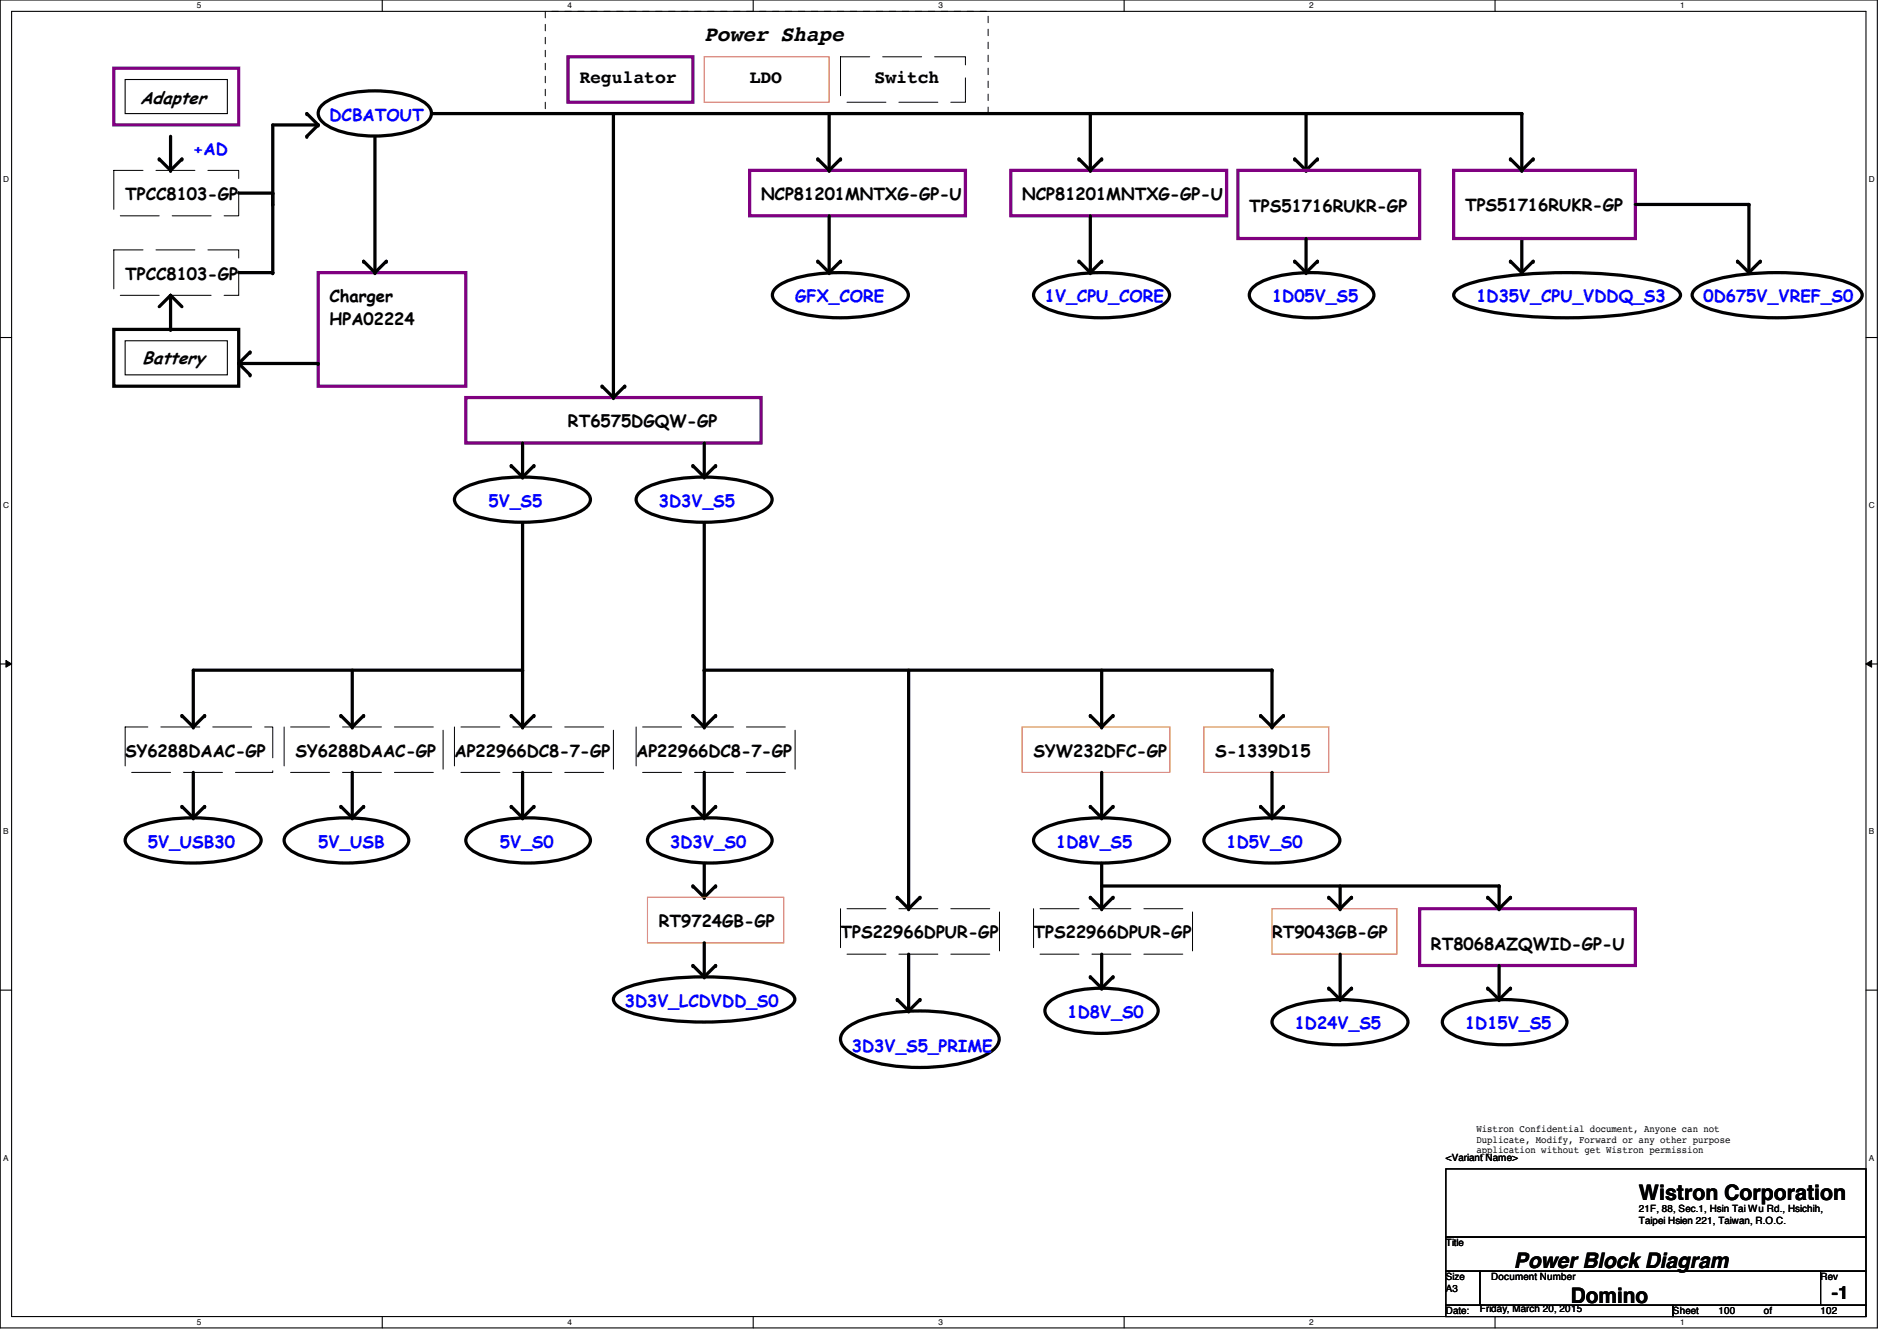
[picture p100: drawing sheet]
<svg xmlns="http://www.w3.org/2000/svg" width="297mm" height="210mm" viewBox="0 0 297 210" stroke-linecap="round" stroke-linejoin="round" font-family="sans-serif">
<defs><g id="words">
<g font-size="3.3">
<text x="110.3" y="6.4">Power Shape</text>
<text x="256.6" y="187.9">Wistron Corporation</text>
<text x="237.1" y="198.5">Power Block Diagram</text>
<text x="246" y="203.9">Domino</text>
</g>
<g font-size="2.8">
<text x="21.9" y="16.2">Adapter</text>
<text x="90.7" y="13">Regulator</text>
<text x="117.4" y="13">LDO</text>
<text x="136.9" y="13">Switch</text>
<text x="22.3" y="56.9">Battery</text>
<text x="286.8" y="203.4">-1</text>
</g>
<g font-size="2.6" fill="#00f">
<text x="51.6" y="18.9">DCBATOUT</text>
<text x="30.3" y="24.2">+AD</text>
<text x="124.5" y="47.3">GFX_CORE</text>
<text x="163.6" y="47.3">1V_CPU_CORE</text>
<text x="199.2" y="47.3">1D05V_S5</text>
<text x="231.2" y="47.3">1D35V_CPU_VDDQ_S3</text>
<text x="266.7" y="47.3">0D675V_VREF_S0</text>
<text x="76.5" y="79.3">5V_S5</text>
<text x="103.2" y="79.3">3D3V_S5</text>
<text x="23.2" y="132.7">5V_USB30</text>
<text x="49.8" y="132.7">5V_USB</text>
<text x="78.3" y="132.7">5V_S0</text>
<text x="104.9" y="132.7">3D3V_S0</text>
<text x="165.4" y="132.7">1D8V_S5</text>
<text x="192.1" y="132.7">1D5V_S0</text>
<text x="97.8" y="157.6">3D3V_LCDVDD_S0</text>
<text x="167.2" y="159.3">1D8V_S0</text>
<text x="202.7" y="161.1">1D24V_S5</text>
<text x="229.4" y="161.1">1D15V_S5</text>
<text x="133.4" y="164.7">3D3V_S5_PRIME</text>
</g>
<g font-size="2.6">
<text x="19.6" y="31.3">TPCC8103-GP</text>
<text x="119.2" y="31.3">NCP81201MNTXG-GP-U</text>
<text x="160.1" y="31.3">NCP81201MNTXG-GP-U</text>
<text x="195.6" y="33.1">TPS51716RUKR-GP</text>
<text x="229.4" y="33.1">TPS51716RUKR-GP</text>
<text x="19.6" y="43.8">TPCC8103-GP</text>
<text x="51.6" y="47.3">Charger</text>
<text x="51.6" y="50.9">HPA02224</text>
<text x="88.9" y="66.9">RT6575DGQW-GP</text>
<text x="19.6" y="118.4">SY6288DAAC-GP</text>
<text x="46.3" y="118.4">SY6288DAAC-GP</text>
<text x="71.2" y="118.4">AP22966DC8-7-GP</text>
<text x="99.6" y="118.4">AP22966DC8-7-GP</text>
<text x="161.8" y="118.4">SYW232DFC-GP</text>
<text x="190.3" y="118.4">S-1339D15</text>
<text x="103.2" y="145.1">RT9724GB-GP</text>
<text x="131.6" y="146.9">TPS22966DPUR-GP</text>
<text x="161.8" y="146.9">TPS22966DPUR-GP</text>
<text x="199.2" y="146.9">RT9043GB-GP</text>
<text x="224.1" y="148.7">RT8068AZQWID-GP-U</text>
</g>
<g font-size="1.6">
<text x="231.2" y="177.2">Wistron Confidential document, Anyone can not</text>
<text x="231.2" y="178.9">Duplicate, Modify, Forward or any other purpose</text>
<text x="226.4" y="181.7">&lt;Variant Name&gt;</text>
<text x="231.2" y="180.6">application without get Wistron permission</text>
<text x="256.6" y="191.6">Taipei Hsien 221, Taiwan, R.O.C.</text>
<text x="256.6" y="189.7">21F, 88, Sec.1, Hsin Tai Wu Rd., Hsichih,</text>
<text x="226.4" y="195.1">Title</text>
<text x="226.4" y="200.4">Size</text>
<text x="226.4" y="202.2">A3</text>
<text x="233.5" y="200.4">Document Number</text>
<text x="285.1" y="200.4">Rev</text>
<text x="226.4" y="205.7">Date:</text>
<text x="231.7" y="205.4">Friday, March 20, 2015</text>
<text x="262" y="205.7">Sheet</text>
<text x="269.1" y="205.7">100</text>
<text x="276.2" y="205.7">of</text>
<text x="285.1" y="205.7">102</text>
</g>
<g font-size="1.3">
<text x="30.8" y="1.3">5</text>
<text x="88.9" y="1.3">4</text>
<text x="146.9" y="1.3">3</text>
<text x="205" y="1.3">2</text>
<text x="263.1" y="1.3">1</text>
<text x=".5" y="28.4">D</text>
<text x="292.6" y="28.4">D</text>
<text x=".5" y="79.5">C</text>
<text x="292.6" y="79.5">C</text>
<text x=".5" y="130.6">B</text>
<text x="292.6" y="130.6">B</text>
<text x=".5" y="181.7">A</text>
<text x="292.6" y="181.7">A</text>
<text x="30.8" y="207.4">5</text>
<text x="88.9" y="207.4">4</text>
<text x="146.9" y="207.4">3</text>
<text x="205" y="207.4">2</text>
<text x="263.1" y="207.4">1</text>
</g>
</g></defs>
<path d="M0 0h294v207.9h-294zM1.8 1.8h290.4v204.3h-290.4z" fill="none" stroke="#000" stroke-width=".17"/>
<g fill="#fff">
<path d="M30.8 .2h.7v1.4h-.7z"/>
<path d="M30.8 206.2h.7v1.4h-.7z"/>
</g>
<path d="M59.9 0v1.8M59.9 206.1v1.8" fill="none" stroke="#000" stroke-width=".17"/>
<g fill="#fff">
<path d="M88.9 .2h.6v1.4h-.6z"/>
<path d="M88.9 206.2h.6v1.4h-.6z"/>
</g>
<path d="M117.9 0v1.8M117.9 206.1v1.8" fill="none" stroke="#000" stroke-width=".17"/>
<g fill="#fff">
<path d="M146.9 .2h.7v1.4h-.7z"/>
<path d="M146.9 206.2h.7v1.4h-.7z"/>
</g>
<path d="M176 0v1.8M176 206.1v1.8" fill="none" stroke="#000" stroke-width=".17"/>
<g fill="#fff">
<path d="M205 .2h.7v1.4h-.7z"/>
<path d="M205 206.2h.7v1.4h-.7z"/>
</g>
<path d="M234.1 0v1.8M234.1 206.1v1.8" fill="none" stroke="#000" stroke-width=".17"/>
<g fill="#fff">
<path d="M263.1 .2h.7v1.4h-.7z"/>
<path d="M263.1 206.2h.7v1.4h-.7z"/>
<path d="M.5 27.3h.9v1.4h-.9z"/>
<path d="M292.6 27.3h.9v1.4h-.9z"/>
<path d="M.5 78.4h.9v1.4h-.9z"/>
<path d="M292.6 78.4h.9v1.4h-.9z"/>
</g>
<path d="M0 52.8h1.8M292.2 52.8h1.8" fill="none" stroke="#000" stroke-width=".17"/>
<g fill="#fff">
<path d="M.5 129.5h.8v1.4h-.8z"/>
<path d="M292.6 129.5h.9v1.4h-.9z"/>
</g>
<path d="M0 103.9h1.8M292.2 103.9h1.8" fill="none" stroke="#000" stroke-width=".17"/>
<path d="M.9 103.4l.9 .5-.9 .5zM292.2 103.9l.9-.5v1z" fill="#000"/>
<path d="M.9 103.4l.9 .5-.9 .5zM292.2 103.9l.9-.5v1z" fill="none" stroke="#000" stroke-width=".16"/>
<g fill="#fff">
<path d="M.5 180.5h.8v1.4h-.8z"/>
<path d="M292.6 180.5h.9v1.4h-.9z"/>
</g>
<path d="M19.6 12.4h16v5.4h-16zM19.6 53.3h16v5.4h-16zM0 155h1.8M292.2 155h1.8M226.4 183h65.8v10.6h-65.8zM226.4 193.6h65.8v5.4h-65.8zM226.4 199h5.3v5.3h-5.3zM231.7 199h53.4v5.3h-53.4zM285.1 199h7.1v5.3h-7.1zM226.4 204.3h35.6v1.8h-35.6zM262 204.3h30.2v1.8h-30.2z" fill="none" stroke="#000" stroke-width=".17"/>
<path d="M17.8 10.7h19.6v8.9h-19.6zM88.9 8.9h19.6v7.1h-19.6zM117.4 26.7h33.8v7.1h-33.8zM158.3 26.7h33.8v7.1h-33.8zM193.8 26.7h28.5v10.6h-28.5zM227.6 26.7h28.5v10.6h-28.5zM49.8 42.7h23.1v17.8h-23.1zM72.9 62.2h46.3v7.1h-46.3zM222.3 142.2h33.8v8.9h-33.8z" fill="none" stroke="#800080" stroke-width=".51"/>
<g fill="none" stroke="#000" stroke-width=".51">
<path d="M48 17.8l1.8 1.8M49.8 19.6h-7.1v23.1h-5.3M49.8 19.6l-1.8 1.7M50.3 16.6a9.2 9.2 0 0 1 5.6-2.2 18.9 18.9 0 0 1 9.5 1 3.2 3.2 0 0 1 2.2 2.3 2.47 2.47 0 0 1-1.5 2 16.8 16.8 0 0 1-10.2 1.4 9.2 9.2 0 0 1-5.6-2.2 1.61 1.61 0 0 1 0-2.3zM67.6 17.8h170.7v8.9M96.1 17.8v44.4M129.8 17.8v8.9M170.7 17.8v8.9M204.5 17.8v8.9M24.9 24.9l1.8 1.8M26.7 21.3v5.4M28.5 24.9l-1.8 1.8"/>
<path d="M37.4 30.2h5.3M58.7 21.3v21.4M128.1 24.9l1.7 1.8M129.8 33.8v8.9M131.6 24.9l-1.8 1.8M168.9 24.9l1.8 1.8M170.7 33.8v8.9M172.5 24.9l-1.8 1.8M202.7 24.9l1.8 1.8M204.5 37.3v5.4M206.3 24.9l-1.8 1.8M236.5 24.9l1.8 1.8"/>
<path d="M238.3 37.3v5.4M240.1 24.9l-1.8 1.8M256.1 32h17.8v10.7M17.8 51.6h19.6v8.9h-19.6zM26.7 46.2l-1.8 1.8M26.7 46.2v5.4M26.7 46.2l1.8 1.8M37.4 56.9l1.8 1.8M37.4 56.9h12.4M39.2 55.1l-1.8 1.8M56.9 40.9l1.8 1.8M60.5 40.9l-1.8 1.8"/>
<path d="M121.4 45.2a10.4 10.4 0 0 1 5.7-2.2 28.1 28.1 0 0 1 12.5 .9 4.3 4.3 0 0 1 2.5 1.8 1.64 1.64 0 0 1-.9 2 14.8 14.8 0 0 1-6.6 1.9 26.2 26.2 0 0 1-11.1-1.1 4.3 4.3 0 0 1-2.4-1.8l-.2-.5 .2-.5zM128.1 40.9l1.7 1.8M131.6 40.9l-1.8 1.8M162.3 45.2a10.4 10.4 0 0 1 5.7-2.2 28.1 28.1 0 0 1 12.5 .9 4.3 4.3 0 0 1 2.5 1.8 1.64 1.64 0 0 1-.9 2 14.8 14.8 0 0 1-6.6 1.9 26.2 26.2 0 0 1-11.1-1.1 4.3 4.3 0 0 1-2.4-1.8l-.2-.5 .2-.5zM168.9 40.9l1.8 1.8M172.5 40.9l-1.8 1.8M196 45.2a9.2 9.2 0 0 1 5.3-2.2 23.6 23.6 0 0 1 11.4 .9 4 4 0 0 1 2.3 1.8 1.7 1.7 0 0 1-.8 2 16 16 0 0 1-8.8 2 18.5 18.5 0 0 1-8.2-1.6 2.5 2.5 0 0 1-1.6-1.9l.1-.5zM202.7 40.9l1.8 1.8M206.3 40.9l-1.8 1.8M228.1 45.4a14.6 14.6 0 0 1 6.2-2 75.9 75.9 0 0 1 24.9 .6 9.1 9.1 0 0 1 3.5 1.4 .93 .93 0 0 1 0 1.6 14.7 14.7 0 0 1-6.2 2 74.3 74.3 0 0 1-25-.6 9.1 9.1 0 0 1-3.4-1.4 .93 .93 0 0 1 0-1.6zM236.5 40.9l1.8 1.8M240.1 40.9l-1.8 1.8"/>
<path d="M265.4 45.2a12.6 12.6 0 0 1 6.1-2 44.6 44.6 0 0 1 16.2 .5 8.3 8.3 0 0 1 3.4 1.5 1.16 1.16 0 0 1 0 1.9 12.7 12.7 0 0 1-6.1 2.2 43.6 43.6 0 0 1-16.2-.6 8.2 8.2 0 0 1-3.4-1.6 1.17 1.17 0 0 1 0-1.9zM272.1 40.9l1.8 1.8M275.6 40.9l-1.7 1.8M71.6 77.2a10.4 10.4 0 0 1 5.7-2.2 28.1 28.1 0 0 1 12.5 .9 4.3 4.3 0 0 1 2.5 1.8 1.64 1.64 0 0 1-.8 2 14.8 14.8 0 0 1-6.6 1.9 26.2 26.2 0 0 1-11.1-1.1 4.3 4.3 0 0 1-2.5-1.8l-.1-.5 .1-.5zM80 72.9l1.8 1.8M81.8 69.3v5.4M83.6 72.9l-1.8 1.8M94.3 60.5l1.8 1.7M97.8 60.5l-1.7 1.7M100.1 77.2a10.4 10.4 0 0 1 5.6-2.2 28.1 28.1 0 0 1 12.6 .9 4.3 4.3 0 0 1 2.5 1.8 1.64 1.64 0 0 1-.9 2 14.8 14.8 0 0 1-6.6 1.9 26.2 26.2 0 0 1-11.1-1.1 4.3 4.3 0 0 1-2.5-1.8l-.1-.5 .1-.5zM108.5 72.9l1.8 1.8M110.3 69.3v5.4"/>
<path d="M112.1 72.9l-1.8 1.8M81.8 81.8v32M110.3 81.8v32M28.5 112l1.8 1.8M32 112l-1.7 1.8M53.4 112l1.8 1.8M55.2 104.9v8.9M56.9 112l-1.7 1.8M80 112l1.8 1.8M81.8 104.9h-51.5v8.9M83.6 112l-1.8 1.8M108.5 112l1.8 1.8"/>
<path d="M110.3 104.9h88.9v8.9M112.1 112l-1.8 1.8M142.3 104.9v37.3M170.7 112l1.8 1.8M172.5 104.9v8.9M174.3 112l-1.8 1.8M197.4 112l1.8 1.8M201 112l-1.8 1.8M20 130.5a10.4 10.4 0 0 1 5.7-2.2 28.1 28.1 0 0 1 12.6 .9 4.3 4.3 0 0 1 2.5 1.8 1.64 1.64 0 0 1-.9 2 14.8 14.8 0 0 1-6.6 1.9 26.2 26.2 0 0 1-11.1-1 4.3 4.3 0 0 1-2.5-1.8l-.1-.6 .1-.5zM28.5 126.2l1.8 1.8M30.3 120.9v7.1M32 126.2l-1.7 1.8"/>
<path d="M44.9 130.5a9.2 9.2 0 0 1 5.2-2.2 23.6 23.6 0 0 1 11.5 .9 4 4 0 0 1 2.3 1.8 1.7 1.7 0 0 1-.8 2 16 16 0 0 1-8.9 2.1 18.5 18.5 0 0 1-8.1-1.6 2.5 2.5 0 0 1-1.6-2l.1-.5zM53.4 126.2l1.8 1.8M55.2 120.9v7.1M56.9 126.2l-1.7 1.8M73.3 130.5a9.2 9.2 0 0 1 5.3-2.2 23.6 23.6 0 0 1 11.4 .9 4 4 0 0 1 2.3 1.8 1.7 1.7 0 0 1-.8 2 16 16 0 0 1-8.8 2.1 18.5 18.5 0 0 1-8.2-1.6 2.5 2.5 0 0 1-1.6-2l.1-.5zM80 126.2l1.8 1.8M81.8 120.9v7.1M83.6 126.2l-1.8 1.8M101.8 130.5a9.2 9.2 0 0 1 5.2-2.2 23.6 23.6 0 0 1 11.5 .9 4 4 0 0 1 2.3 1.8 1.7 1.7 0 0 1-.8 2 16 16 0 0 1-8.9 2.1 18.5 18.5 0 0 1-8.1-1.6 2.5 2.5 0 0 1-1.6-2l.1-.5zM108.5 126.2l1.8 1.8M108.5 138.7l1.8 1.8M110.3 120.9v7.1"/>
<path d="M110.3 135.1v5.4M112.1 126.2l-1.8 1.8M112.1 138.7l-1.8 1.8M162.3 130.5a10.4 10.4 0 0 1 5.7-2.2 28.1 28.1 0 0 1 12.5 .9 4.3 4.3 0 0 1 2.5 1.8 1.64 1.64 0 0 1-.9 2 14.8 14.8 0 0 1-6.6 1.9 26.2 26.2 0 0 1-11.1-1 4.3 4.3 0 0 1-2.4-1.8l-.2-.6 .2-.5zM170.7 126.2l1.8 1.8M172.5 120.9v7.1M172.5 135.1v7.1M172.5 138.7h62.2v3.5M174.3 126.2l-1.8 1.8M189 130.5a10.4 10.4 0 0 1 5.6-2.2 28.1 28.1 0 0 1 12.6 .9 4.3 4.3 0 0 1 2.5 1.8 1.64 1.64 0 0 1-.9 2 14.8 14.8 0 0 1-6.6 1.9 26.2 26.2 0 0 1-11.1-1 4.3 4.3 0 0 1-2.5-1.8l-.1-.6 .1-.5zM197.4 126.2l1.8 1.8M199.2 120.9v7.1"/>
<path d="M201 126.2l-1.8 1.8M209.8 138.7v3.5M96.5 155.6a11.9 11.9 0 0 1 5.6-2.1 49.6 49.6 0 0 1 18.8 .6 6.3 6.3 0 0 1 3.4 1.9 1.35 1.35 0 0 1-.8 1.7 23.8 23.8 0 0 1-9.8 2.2 42.4 42.4 0 0 1-15.1-1.5 4.3 4.3 0 0 1-2.4-1.5l-.1-.5 .1-.4zM108.5 151.1l1.8 1.8M110.3 147.6v5.3M112.1 151.1l-1.8 1.8M140.5 156.5l1.8 1.7M140.5 140.5l1.8 1.7M142.3 149.4v8.8M144.1 156.5l-1.8 1.7M144.1 140.5l-1.8 1.7M164.1 157.1a9.2 9.2 0 0 1 5.6-2.2 18.9 18.9 0 0 1 9.5 1 3.2 3.2 0 0 1 2.2 2.3 2.47 2.47 0 0 1-1.5 1.9 16.8 16.8 0 0 1-10.2 1.5 9.2 9.2 0 0 1-5.6-2.3 1.61 1.61 0 0 1 0-2.2z"/>
<path d="M170.7 152.9l1.8 1.8M170.7 140.5l1.8 1.7M172.5 149.4v5.3M174.3 152.9l-1.8 1.8M174.3 140.5l-1.8 1.7M199.6 159a10.4 10.4 0 0 1 5.7-2.2 28.1 28.1 0 0 1 12.5 .9 4.3 4.3 0 0 1 2.6 1.8 1.64 1.64 0 0 1-.9 2 14.8 14.8 0 0 1-6.6 1.9 26.2 26.2 0 0 1-11.1-1.1 4.3 4.3 0 0 1-2.5-1.8l-.1-.5 .1-.5zM208.1 154.7l1.7 1.8M208.1 140.5l1.7 1.7M209.8 149.4v7.1M211.6 154.7l-1.8 1.8M211.6 140.5l-1.8 1.7M226.3 159a9.2 9.2 0 0 1 5.2-2.2 23.6 23.6 0 0 1 11.5 .9 4 4 0 0 1 2.3 1.8 1.7 1.7 0 0 1-.9 2 16 16 0 0 1-8.8 2 18.5 18.5 0 0 1-8.2-1.6 2.5 2.5 0 0 1-1.6-1.9l.2-.5z"/>
<path d="M233 154.7l1.7 1.8M233 140.5l1.7 1.7M234.7 151.1v5.4M236.5 154.7l-1.8 1.8M236.5 140.5l-1.8 1.7M132.6 160.9a14.1 14.1 0 0 1 6.6-2.3 29.2 29.2 0 0 1 14.7 1.3 4.5 4.5 0 0 1 2.4 2.1 2.04 2.04 0 0 1-.8 2.4 14.2 14.2 0 0 1-6.6 2.3 28.7 28.7 0 0 1-14.7-1.3 4.5 4.5 0 0 1-2.5-2.2 2.04 2.04 0 0 1 .9-2.3z"/>
</g>
<g fill="#000">
<circle cx="48" cy="17.8" r=".25"/>
<circle cx="49.8" cy="19.6" r=".25"/>
<circle cx="238.3" cy="17.8" r=".25"/>
<circle cx="24.9" cy="24.9" r=".25"/>
<circle cx="26.7" cy="26.7" r=".25"/>
<circle cx="28.5" cy="24.9" r=".25"/>
<circle cx="42.7" cy="30.2" r=".25"/>
<circle cx="42.7" cy="32" r=".25"/>
<circle cx="48" cy="21.3" r=".25"/>
<circle cx="128.1" cy="24.9" r=".25"/>
<circle cx="129.8" cy="26.7" r=".25"/>
<circle cx="131.6" cy="24.9" r=".25"/>
<circle cx="168.9" cy="24.9" r=".25"/>
<circle cx="170.7" cy="26.7" r=".25"/>
<circle cx="172.5" cy="24.9" r=".25"/>
<circle cx="202.7" cy="24.9" r=".25"/>
<circle cx="204.5" cy="26.7" r=".25"/>
<circle cx="206.3" cy="24.9" r=".25"/>
<circle cx="236.5" cy="24.9" r=".25"/>
<circle cx="238.3" cy="26.7" r=".25"/>
<circle cx="240.1" cy="24.9" r=".25"/>
<circle cx="273.9" cy="32" r=".25"/>
<circle cx="26.7" cy="46.2" r=".25"/>
<circle cx="26.7" cy="51.6" r=".25"/>
<circle cx="39.2" cy="55.1" r=".25"/>
<circle cx="39.2" cy="58.7" r=".25"/>
<circle cx="42.7" cy="42.7" r=".25"/>
<circle cx="49.8" cy="56.9" r=".25"/>
<circle cx="56.9" cy="40.9" r=".25"/>
<circle cx="58.7" cy="42.7" r=".25"/>
<circle cx="60.5" cy="40.9" r=".25"/>
<circle cx="128.1" cy="40.9" r=".25"/>
<circle cx="129.8" cy="42.7" r=".25"/>
<circle cx="131.6" cy="40.9" r=".25"/>
<circle cx="168.9" cy="40.9" r=".25"/>
<circle cx="170.7" cy="42.7" r=".25"/>
<circle cx="172.5" cy="40.9" r=".25"/>
<circle cx="202.7" cy="40.9" r=".25"/>
<circle cx="204.5" cy="42.7" r=".25"/>
<circle cx="206.3" cy="40.9" r=".25"/>
<circle cx="236.5" cy="40.9" r=".25"/>
<circle cx="238.3" cy="42.7" r=".25"/>
<circle cx="240.1" cy="40.9" r=".25"/>
<circle cx="272.1" cy="40.9" r=".25"/>
<circle cx="273.9" cy="42.7" r=".25"/>
<circle cx="275.6" cy="40.9" r=".25"/>
<circle cx="80" cy="72.9" r=".25"/>
<circle cx="81.8" cy="74.7" r=".25"/>
<circle cx="83.6" cy="72.9" r=".25"/>
<circle cx="94.3" cy="60.5" r=".25"/>
<circle cx="96.1" cy="62.2" r=".25"/>
<circle cx="97.8" cy="60.5" r=".25"/>
<circle cx="108.5" cy="72.9" r=".25"/>
<circle cx="110.3" cy="74.7" r=".25"/>
<circle cx="112.1" cy="72.9" r=".25"/>
<circle cx="28.5" cy="112" r=".25"/>
<circle cx="30.3" cy="113.8" r=".25"/>
<circle cx="32" cy="112" r=".25"/>
<circle cx="53.4" cy="112" r=".25"/>
<circle cx="55.2" cy="113.8" r=".25"/>
<circle cx="56.9" cy="112" r=".25"/>
<circle cx="80" cy="112" r=".25"/>
<circle cx="81.8" cy="113.8" r=".25"/>
<circle cx="81.8" cy="104.9" r=".25"/>
<circle cx="83.6" cy="112" r=".25"/>
<circle cx="108.5" cy="112" r=".25"/>
<circle cx="110.3" cy="113.8" r=".25"/>
<circle cx="110.3" cy="104.9" r=".25"/>
<circle cx="112.1" cy="112" r=".25"/>
<circle cx="170.7" cy="112" r=".25"/>
<circle cx="172.5" cy="113.8" r=".25"/>
<circle cx="174.3" cy="112" r=".25"/>
<circle cx="197.4" cy="112" r=".25"/>
<circle cx="199.2" cy="113.8" r=".25"/>
<circle cx="199.2" cy="104.9" r=".25"/>
<circle cx="201" cy="112" r=".25"/>
<circle cx="28.5" cy="126.2" r=".25"/>
<circle cx="30.3" cy="128" r=".25"/>
<circle cx="32" cy="126.2" r=".25"/>
<circle cx="53.4" cy="126.2" r=".25"/>
<circle cx="55.2" cy="128" r=".25"/>
<circle cx="56.9" cy="126.2" r=".25"/>
<circle cx="80" cy="126.2" r=".25"/>
<circle cx="81.8" cy="128" r=".25"/>
<circle cx="83.6" cy="126.2" r=".25"/>
<circle cx="108.5" cy="126.2" r=".25"/>
<circle cx="108.5" cy="138.7" r=".25"/>
<circle cx="110.3" cy="128" r=".25"/>
<circle cx="112.1" cy="126.2" r=".25"/>
<circle cx="112.1" cy="138.7" r=".25"/>
<circle cx="170.7" cy="126.2" r=".25"/>
<circle cx="172.5" cy="128" r=".25"/>
<circle cx="174.3" cy="126.2" r=".25"/>
<circle cx="197.4" cy="126.2" r=".25"/>
<circle cx="199.2" cy="128" r=".25"/>
<circle cx="201" cy="126.2" r=".25"/>
<circle cx="234.7" cy="138.7" r=".25"/>
<circle cx="108.5" cy="151.1" r=".25"/>
<circle cx="110.3" cy="152.9" r=".25"/>
<circle cx="110.3" cy="140.5" r=".25"/>
<circle cx="112.1" cy="151.1" r=".25"/>
<circle cx="140.5" cy="156.5" r=".25"/>
<circle cx="140.5" cy="140.5" r=".25"/>
<circle cx="142.3" cy="142.2" r=".25"/>
<circle cx="142.3" cy="158.2" r=".25"/>
<circle cx="144.1" cy="156.5" r=".25"/>
<circle cx="144.1" cy="140.5" r=".25"/>
<circle cx="170.7" cy="152.9" r=".25"/>
<circle cx="170.7" cy="140.5" r=".25"/>
<circle cx="172.5" cy="142.2" r=".25"/>
<circle cx="172.5" cy="154.7" r=".25"/>
<circle cx="174.3" cy="152.9" r=".25"/>
<circle cx="174.3" cy="140.5" r=".25"/>
<circle cx="208.1" cy="154.7" r=".25"/>
<circle cx="208.1" cy="140.5" r=".25"/>
<circle cx="209.8" cy="156.5" r=".25"/>
<circle cx="209.8" cy="142.2" r=".25"/>
<circle cx="211.6" cy="154.7" r=".25"/>
<circle cx="211.6" cy="140.5" r=".25"/>
<circle cx="233" cy="140.5" r=".25"/>
<circle cx="233" cy="154.7" r=".25"/>
<circle cx="234.7" cy="156.5" r=".25"/>
<circle cx="234.7" cy="142.2" r=".25"/>
<circle cx="236.5" cy="154.7" r=".25"/>
<circle cx="236.5" cy="140.5" r=".25"/>
</g>
<path d="M110.3 8.9h19.5v7.1h-19.5zM160.1 113.8h23.1v7.1h-23.1zM188.5 113.8h19.6v7.1h-19.6zM101.4 140.5h21.3v7.1h-21.3zM199.2 142.2h19.5v7.2h-19.5z" fill="none" stroke="#ff8000" stroke-width=".17"/>
<path d="M131.6 8.9h19.6v7.1h-19.6zM17.8 39.1h19.6v7.1h-19.6zM17.8 26.7h19.6v7.1h-19.6zM19.6 113.8h23.1v7.1h-23.1zM44.5 113.8h24.9v7.1h-24.9zM71.2 113.8h24.9v7.1h-24.9zM99.6 113.8h24.9v7.1h-24.9zM131.6 142.2h24.9v7.2h-24.9zM161.8 142.2h24.9v7.2h-24.9z" fill="none" stroke="#000" stroke-width=".16" stroke-dasharray="6.1 2"/>
<path d="M85.4 1.8h69.3v16h-69.3z" fill="none" stroke="#000" stroke-width=".16" stroke-dasharray="1 1 1 1 1 1 1 1"/>
<use href="#words"/>
</svg>
